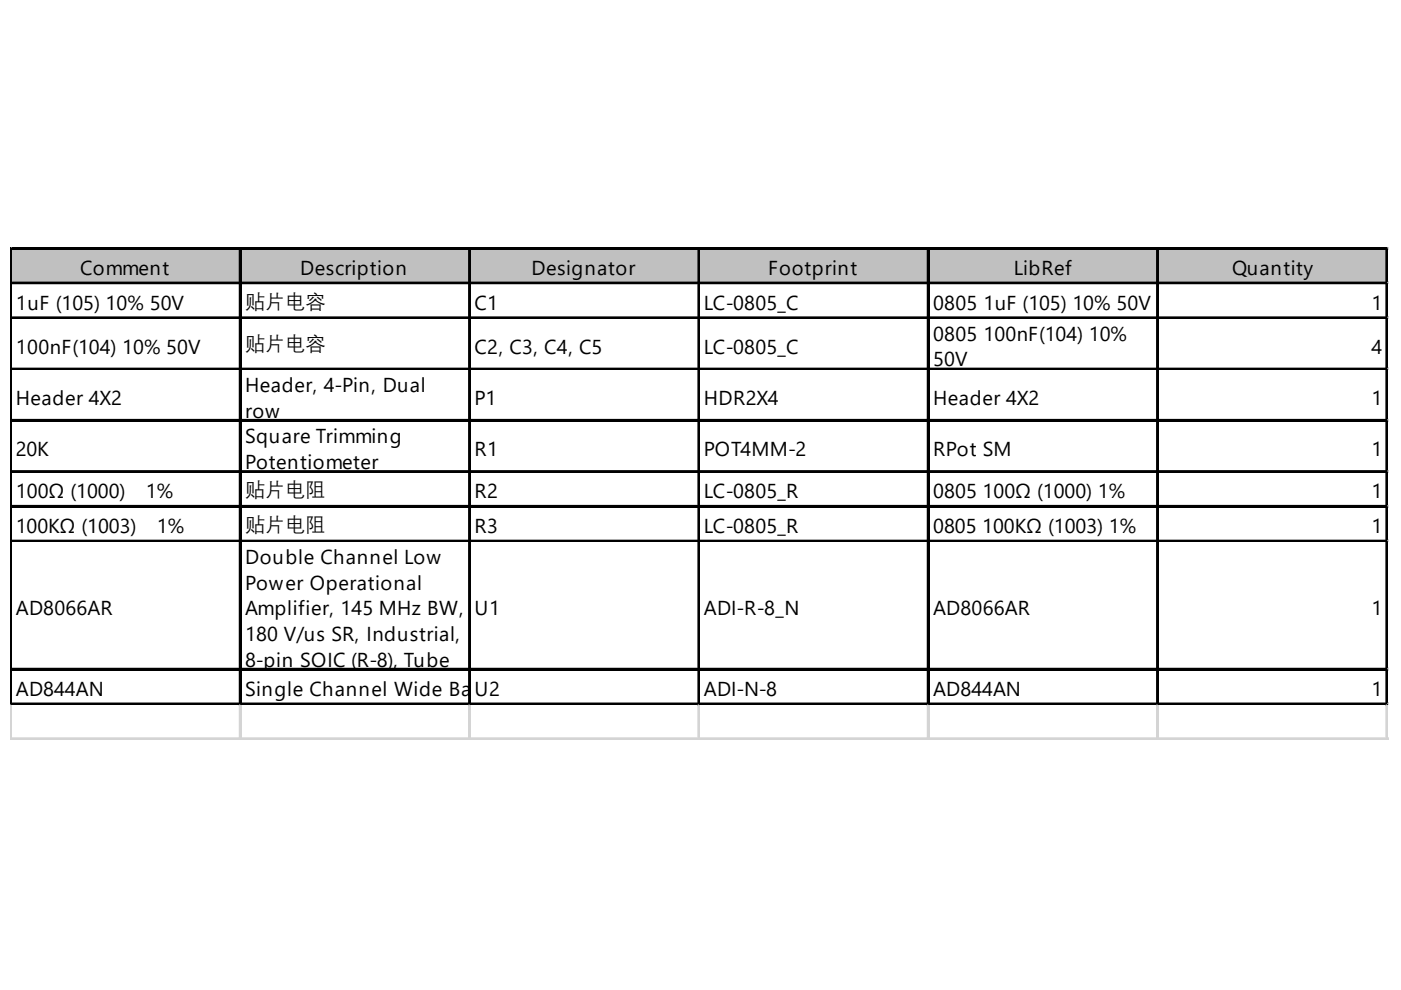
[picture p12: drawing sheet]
<svg xmlns="http://www.w3.org/2000/svg" width="297mm" height="210mm" viewBox="0 0 297 210" stroke-linecap="round" stroke-linejoin="round" font-family="sans-serif">
<defs><g id="words">
<g font-size="4.3">
<text x="17" y="58.3">Comment</text>
<text x="63.7" y="58.3">Description</text>
<text x="112.7" y="58.3">Designator</text>
<text x="162.8" y="58.3">Footprint</text>
<text x="215" y="58.3">LibRef</text>
<text x="261.3" y="58.3">Quantity</text>
<text x="3.4" y="65.7">1uF (105) 10% 50V</text>
<text x="52" y="65.3">贴片电容</text>
<text x="100.6" y="65.7">C1</text>
<text x="149.2" y="65.7">LC-0805_C</text>
<text x="197.8" y="65.7">0805 1uF (105) 10% 50V</text>
<text x="290.8" y="65.7">1</text>
<text x="3.4" y="75">100nF(104) 10% 50V</text>
<text x="52" y="74.2">贴片电容</text>
<text x="100.6" y="75">C2, C3, C4, C5</text>
<text x="149.2" y="75">LC-0805_C</text>
<text x="197.8" y="72.3">0805 100nF(104) 10%</text>
<text x="197.8" y="77.7">50V</text>
<text x="290.8" y="75">4</text>
<text x="52" y="83.1">Header, 4-Pin, Dual</text>
<text x="3.4" y="85.9">Header 4X2</text>
<text x="52" y="88.6">row</text>
<text x="100.6" y="85.9">P1</text>
<text x="149.2" y="85.9">HDR2X4</text>
<text x="197.8" y="85.9">Header 4X2</text>
<text x="290.8" y="85.9">1</text>
<text x="52" y="94">Square Trimming</text>
<text x="3.4" y="96.7">20K</text>
<text x="52" y="99.4">Potentiometer</text>
<text x="100.6" y="96.7">R1</text>
<text x="149.2" y="96.7">POT4MM-2</text>
<text x="197.8" y="96.7">RPot SM</text>
<text x="290.8" y="96.7">1</text>
<text x="3.4" y="105.6">100Ω (1000) ¡À 1%</text>
<text x="52" y="105.3">贴片电阻</text>
<text x="100.6" y="105.6">R2</text>
<text x="149.2" y="105.6">LC-0805_R</text>
<text x="197.8" y="105.6">0805 100Ω (1000) 1%</text>
<text x="290.8" y="105.6">1</text>
<text x="3.4" y="113">100KΩ (1003) ¡À 1%</text>
<text x="52" y="112.6">贴片电阻</text>
<text x="100.6" y="113">R3</text>
<text x="149.2" y="113">LC-0805_R</text>
<text x="197.8" y="113">0805 100KΩ (1003) 1%</text>
<text x="290.8" y="113">1</text>
<text x="52" y="119.6">Double Channel Low</text>
<text x="52" y="125">Power Operational</text>
<text x="3.4" y="130.5">AD8066AR</text>
<text x="52" y="130.5">Amplifier, 145 MHz BW,</text>
<text x="100.6" y="130.5">U1</text>
<text x="149.2" y="130.5">ADI-R-8_N</text>
<text x="197.8" y="130.5">AD8066AR</text>
<text x="290.8" y="130.5">1</text>
<text x="52" y="135.9">180 V/us SR, Industrial,</text>
<text x="52" y="141.3">8-pin SOIC (R-8), Tube</text>
<text x="3.4" y="147.5">AD844AN</text>
<text x="52" y="147.5">Single Channel Wide Ba</text>
<text x="100.1" y="147.5">nUd2width Operational AmADI-N-</text>
<text x="149.8" y="147.5">plifier,860 MHz BW, 2 KV</text>
<text x="197.5" y="147.5">/us SR, Industrial, 8-pin DIP (N-8), Tube</text>
<text x="197.8" y="147.5">AD844AN</text>
<text x="290.8" y="147.5">1</text>
</g>
</g></defs>
<path d="M2.5 52.9h291.8v7.4h-291.8z" fill="#c0c0c0"/>
<g fill="none" stroke="#000" stroke-width=".39">
<path d="M2.2 52.5v97M2.4 52.5v97M2.6 52.5h291.7M2.6 52.7h291.7M2.6 59.9h291.7M50.8 52.9v96.6M51 52.9v96.6M99.4 52.9v96.6M99.6 52.9v96.6M148.1 52.9v96.6M148.3 52.9v96.6M196.7 52.9v96.6"/>
<path d="M196.9 52.9v96.6M245.3 52.9v96.6M245.5 52.9v96.6M293.9 52.9v96.6M294.1 52.9v96.6M2.6 60.1h291.7M2.6 67.3h291.7M2.6 67.5h291.7M2.6 78.1h291.7M2.6 78.3h291.7M2.6 89h291.7M2.6 89.2h291.7"/>
<path d="M2.6 99.9h291.7M2.6 100.1h291.7M2.6 107.2h291.7M2.6 107.4h291.7M2.6 114.6h291.7M2.6 114.8h291.7M2.6 141.8h291.7M2.6 142h291.7M2.6 149.1h291.7M2.6 149.3h291.7"/>
</g>
<g fill="none" stroke="#d4d4d4" stroke-width=".39">
<path d="M294.3 52.5h.1M2.2 149.5v7.3M2.4 149.5v7.3M50.8 149.5v7.3M51 149.5v7.3M99.4 149.5v7.3M99.6 149.5v7.3M148.1 149.5v7.3M148.3 149.5v7.3M196.7 149.5v7.3M196.9 149.5v7.3M245.3 149.5v7.3"/>
<path d="M245.5 149.5v7.3M293.9 149.5v7.3M294.1 149.5v7.3"/>
</g>
<path d="M294.3 52.5l.1 .4z" fill="#d4d4d4"/>
<path d="M294.3 59.9h.1" fill="none" stroke="#d4d4d4" stroke-width=".39"/>
<path d="M294.3 59.9l.1 .4z" fill="#d4d4d4"/>
<path d="M294.3 67.3h.1" fill="none" stroke="#d4d4d4" stroke-width=".39"/>
<path d="M294.3 67.3l.1 .4z" fill="#d4d4d4"/>
<path d="M294.3 78.1h.1" fill="none" stroke="#d4d4d4" stroke-width=".39"/>
<path d="M294.3 78.1l.1 .4z" fill="#d4d4d4"/>
<path d="M294.3 89h.1" fill="none" stroke="#d4d4d4" stroke-width=".39"/>
<path d="M294.3 89l.1 .4z" fill="#d4d4d4"/>
<path d="M294.3 99.9h.1" fill="none" stroke="#d4d4d4" stroke-width=".39"/>
<path d="M294.3 99.9l.1 .4z" fill="#d4d4d4"/>
<path d="M294.3 107.2h.1" fill="none" stroke="#d4d4d4" stroke-width=".39"/>
<path d="M294.3 107.2l.1 .4z" fill="#d4d4d4"/>
<path d="M294.3 114.6h.1" fill="none" stroke="#d4d4d4" stroke-width=".39"/>
<path d="M294.3 114.6l.1 .4z" fill="#d4d4d4"/>
<path d="M294.3 141.8h.1" fill="none" stroke="#d4d4d4" stroke-width=".39"/>
<path d="M294.3 141.8l.1 .4z" fill="#d4d4d4"/>
<path d="M294.3 149.1h.1" fill="none" stroke="#d4d4d4" stroke-width=".39"/>
<path d="M294.3 149.1l.1 .4z" fill="#d4d4d4"/>
<path d="M2.2 156.5h292.2" fill="none" stroke="#d4d4d4" stroke-width=".39"/>
<path d="M2.2 156.7h292.2" fill="none" stroke="#d4d4d4" stroke-width=".31"/>
<use href="#words"/>
</svg>
